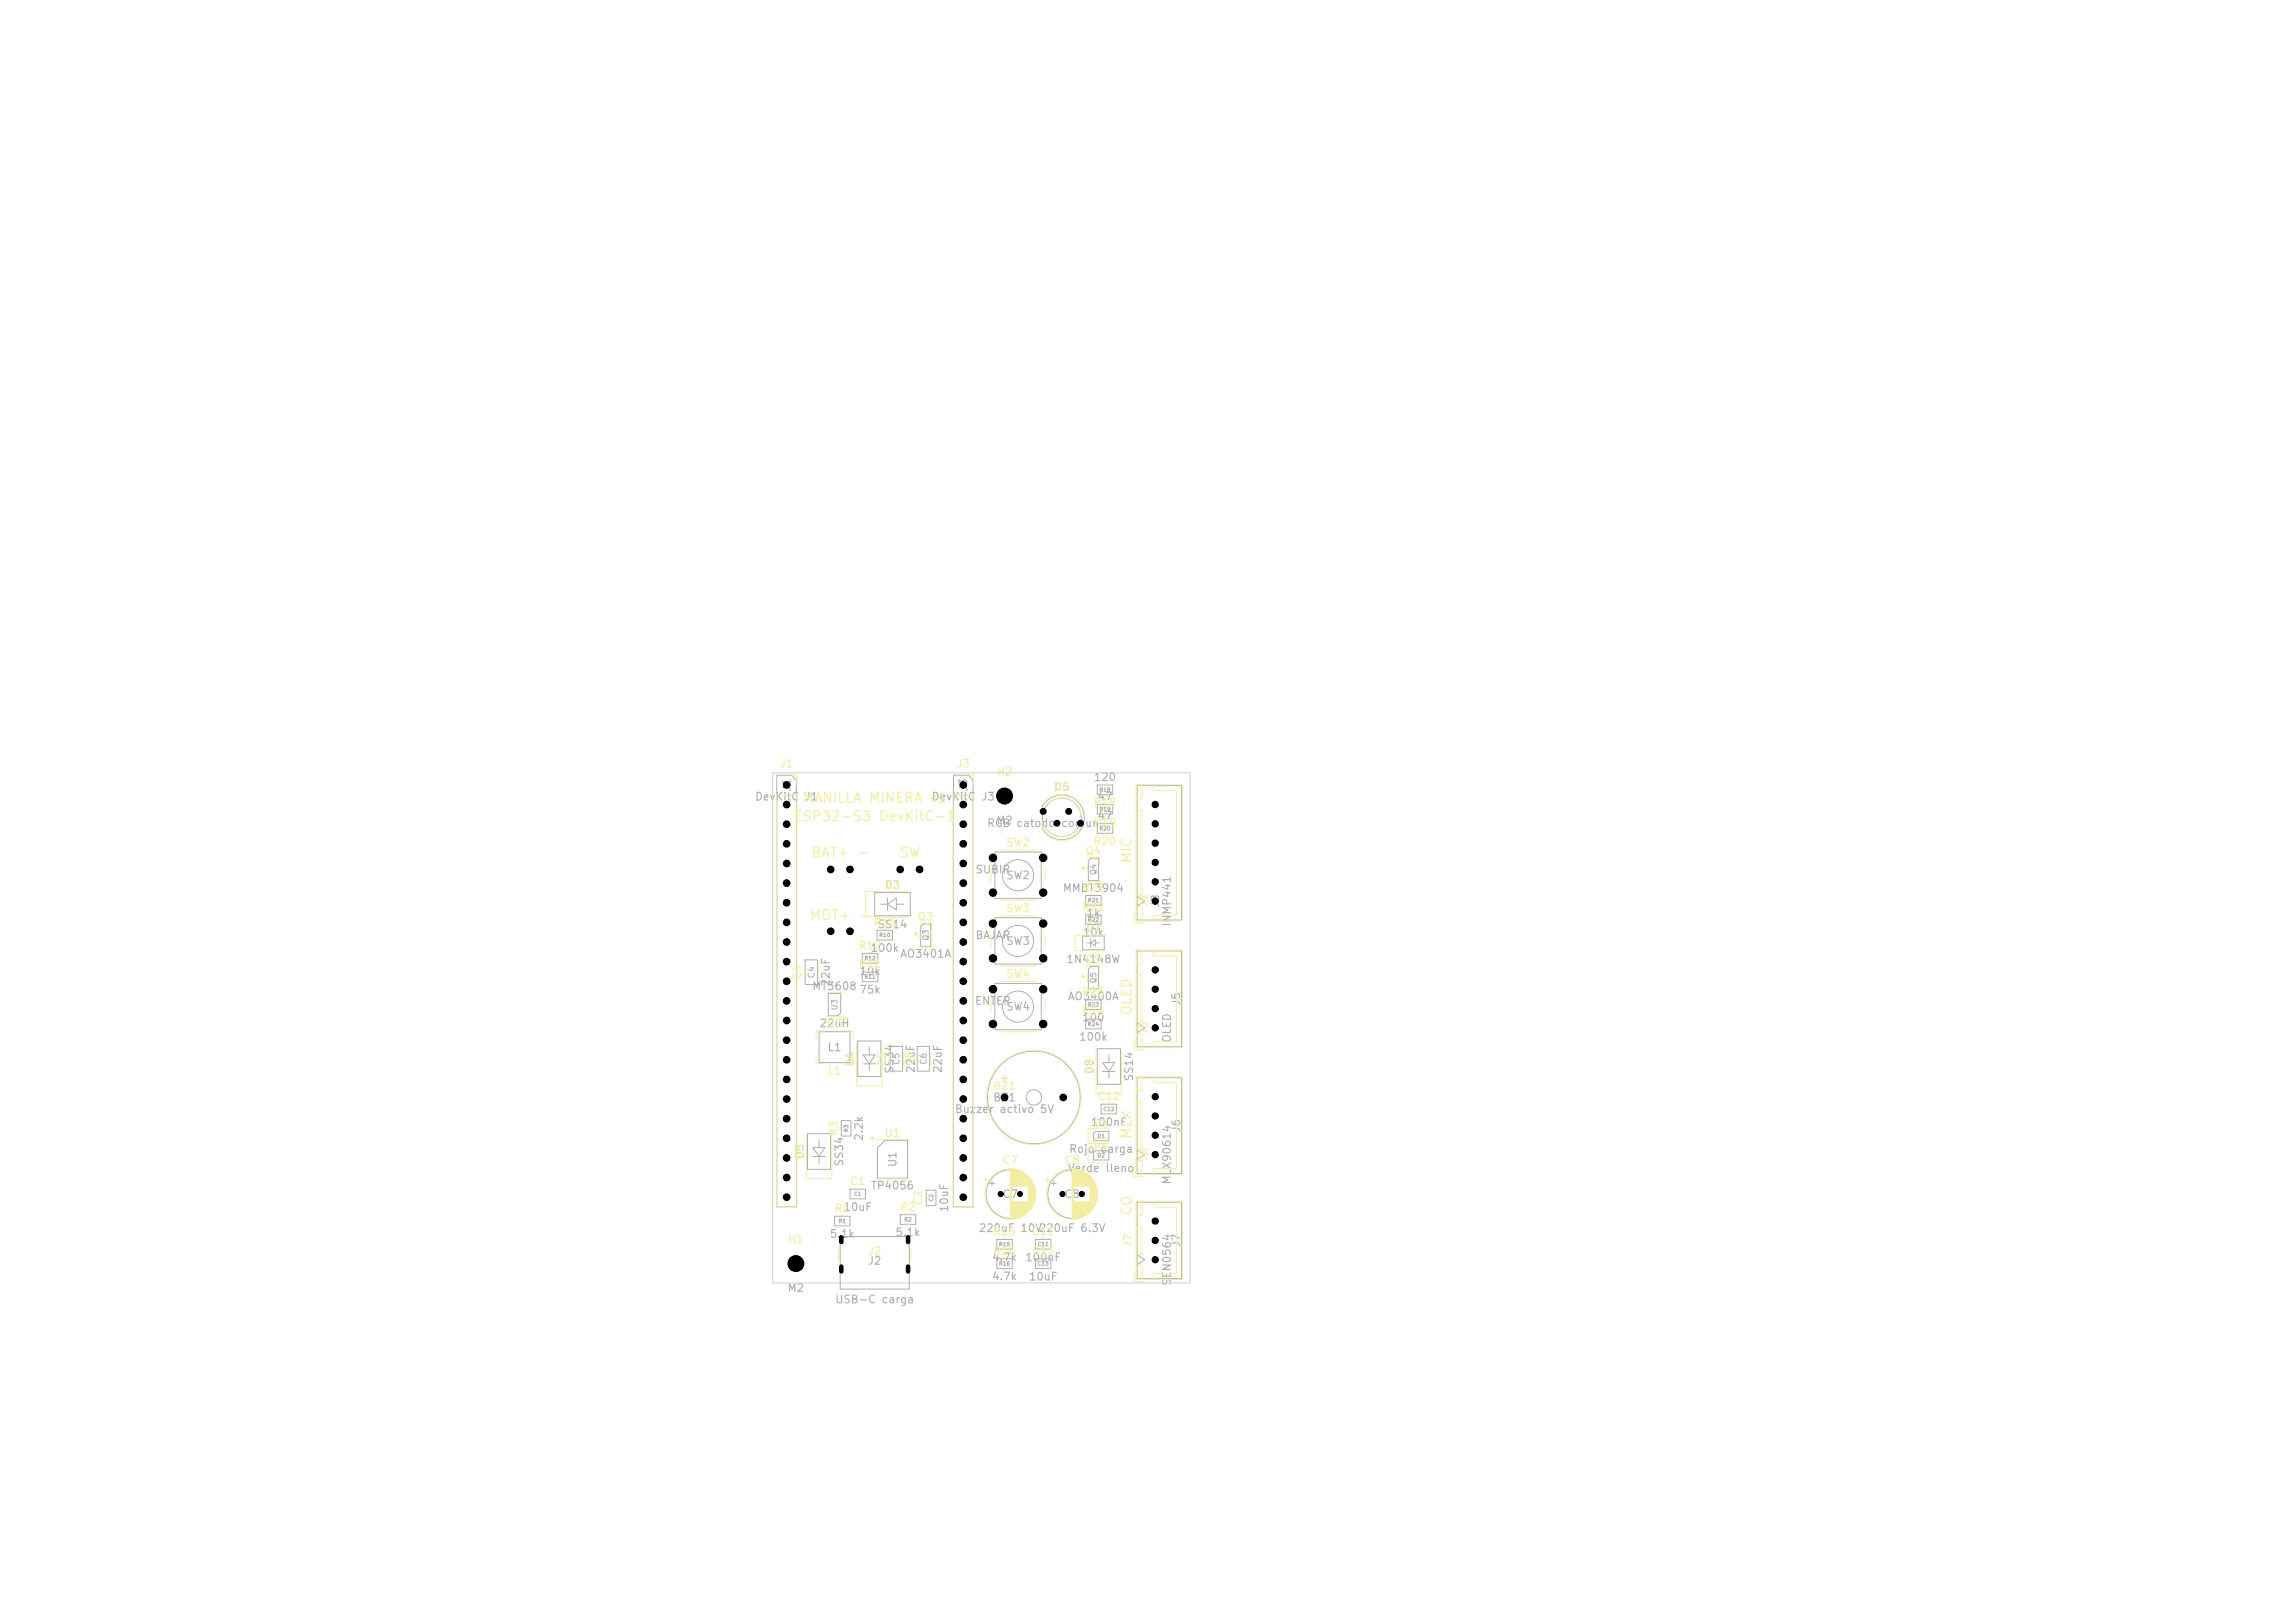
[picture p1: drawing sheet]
<svg xmlns="http://www.w3.org/2000/svg" width="297mm" height="210mm" viewBox="0 0 297 210" stroke-linecap="round" stroke-linejoin="round" font-family="sans-serif">
<defs><g id="words">
<g font-size="1.3" fill="#f2eda1">
<text x="102.6" y="106.6">ESP32-S3 DevKitC-1</text>
<text x="103.8" y="104.2">MANILLA MINERA v1</text>
<text x="104.9" y="111.3">BAT+ -</text>
<text x="116.3" y="111.3">SW</text>
<text x="146.8" y="111.8" transform="rotate(-90 146.8 111.8)">MIC</text>
<text x="104.7" y="119.4">MOT+ -</text>
<text x="146.8" y="131.5" transform="rotate(-90 146.8 131.5)">OLED</text>
<text x="146.8" y="147.5" transform="rotate(-90 146.8 147.5)">MLX</text>
<text x="146.8" y="157.4" transform="rotate(-90 146.8 157.4)">CO</text>
</g>
<g font-size="1" fill="#f2eda1">
<text x="100.8" y="99.6">J1</text>
<text x="123.7" y="99.6">J3</text>
<text x="128.9" y="100.6">H2</text>
<text x="141.4" y="104.6">R18</text>
<text x="141.4" y="107.1">R19</text>
<text x="130.1" y="109.8">SW2</text>
<text x="140.4" y="110.9">Q4</text>
<text x="141.4" y="109.6">R20</text>
<text x="118.7" y="119.4">Q3</text>
<text x="130.1" y="118.3">SW3</text>
<text x="139.9" y="118.1">R22</text>
<text x="139.9" y="115.6">R21</text>
<text x="148.8" y="117.6" transform="rotate(-90 148.8 117.6)">J8</text>
<text x="111" y="125.5">R11</text>
<text x="111" y="123.1">R12</text>
<text x="112.9" y="120.1">R10</text>
<text x="140.4" y="124.9">Q5</text>
<text x="103.9" y="126.9" transform="rotate(-90 103.9 126.9)">C4</text>
<text x="130.1" y="126.8">SW4</text>
<text x="139.9" y="131.6">R24</text>
<text x="139.9" y="129.1">R23</text>
<text x="106.9" y="133.2">U3</text>
<text x="148.8" y="134" transform="rotate(-90 148.8 134)">J5</text>
<text x="107" y="139.4">L1</text>
<text x="114.9" y="138.1" transform="rotate(-90 114.9 138.1)">C5</text>
<text x="118.4" y="138.1" transform="rotate(-90 118.4 138.1)">C6</text>
<text x="128.4" y="141.3">BZ1</text>
<text x="141.9" y="142.6">C12</text>
<text x="108.6" y="147.1" transform="rotate(-90 108.6 147.1)">R3</text>
<text x="114.4" y="147.4">U1</text>
<text x="141.4" y="148.6">D2</text>
<text x="141.4" y="146.1">D1</text>
<text x="109.9" y="153.6">C1</text>
<text x="129.7" y="150.9">C7</text>
<text x="137.7" y="150.9">C8</text>
<text x="148.8" y="150.4" transform="rotate(-90 148.8 150.4)">J6</text>
<text x="101.9" y="161.1">H1</text>
<text x="107.9" y="157.1">R1</text>
<text x="116.4" y="156.9">R2</text>
<text x="119.6" y="156.1" transform="rotate(-90 119.6 156.1)">C2</text>
<text x="128.4" y="160.1">R15</text>
<text x="133.4" y="160.1">C11</text>
<text x="146.7" y="161.5" transform="rotate(-90 146.7 161.5)">J7</text>
<text x="112.2" y="162.7">J2</text>
<text x="128.4" y="162.6">R16</text>
<text x="133.4" y="162.6">C13</text>
</g>
<g font-size="1" fill="#afafaf">
<text x="141.5" y="101.3">120</text>
<text x="97.6" y="103.8">DevKitC J1</text>
<text x="102.6" y="102.5" transform="rotate(-90 102.6 102.5)">J1</text>
<text x="120.5" y="103.8">DevKitC J3H2</text>
<text x="125.4" y="102.5" transform="rotate(-90 125.4 102.5)">J3</text>
<text x="127.7" y="107.3">RGB catodo comun</text>
<text x="128.9" y="106.9">M2</text>
<text x="136.3" y="102.6">D6</text>
<text x="141.9" y="106.3">47</text>
<text x="141.9" y="103.8">47</text>
<text x="126.2" y="113.3">SUBIR</text>
<text x="114.4" y="115.3">D3</text>
<text x="130.1" y="114">SW2</text>
<text x="137.5" y="115.7">MMBT3904</text>
<text x="140.5" y="118.9">1k</text>
<text x="150.3" y="117.6" transform="rotate(-90 150.3 117.6)">J8</text>
<text x="151.8" y="120" transform="rotate(-90 151.8 120)">INMP441</text>
<text x="112.6" y="123.4">100k</text>
<text x="113.5" y="120.4">SS14</text>
<text x="116.4" y="124.2">AO3401A</text>
<text x="126.2" y="121.8">BAJAR</text>
<text x="130.1" y="122.5">SW3</text>
<text x="137.9" y="124.9">1N4148W</text>
<text x="140" y="121.4">10k</text>
<text x="140.4" y="120.8">D7</text>
<text x="105" y="128.4">MT3608</text>
<text x="107.6" y="127.7" transform="rotate(-90 107.6 127.7)">22uF</text>
<text x="111.1" y="128.8">75k</text>
<text x="111.1" y="126.4">10k</text>
<text x="126.1" y="130.3">ENTER</text>
<text x="130.1" y="131">SW4</text>
<text x="138.1" y="129.7">AO3400A</text>
<text x="153" y="130.2" transform="rotate(-90 153 130.2)">J5</text>
<text x="106" y="133.2">22uH</text>
<text x="107" y="136.3">L1</text>
<text x="139.6" y="134.9">100k</text>
<text x="140" y="132.4">100</text>
<text x="151.8" y="135" transform="rotate(-90 151.8 135)">OLED</text>
<text x="110.8" y="138.1" transform="rotate(-90 110.8 138.1)">D4</text>
<text x="115.9" y="139" transform="rotate(-90 115.9 139)">SS34</text>
<text x="118.6" y="138.9" transform="rotate(-90 118.6 138.9)">22uF</text>
<text x="122.1" y="138.9" transform="rotate(-90 122.1 138.9)">22uF</text>
<text x="128.4" y="142.8">BZ1</text>
<text x="129.3" y="140.2">+</text>
<text x="141.8" y="139.1" transform="rotate(-90 141.8 139.1)">D8</text>
<text x="146.9" y="140" transform="rotate(-90 146.9 140)">SS14</text>
<text x="111.9" y="147.7" transform="rotate(-90 111.9 147.7)">2.2k</text>
<text x="123.5" y="144.3">Buzzer activo 5V</text>
<text x="138.3" y="149.4">Rojo carga</text>
<text x="141.1" y="145.9">100nF</text>
<text x="153" y="146.6" transform="rotate(-90 153 146.6)">J6</text>
<text x="104.3" y="150.1" transform="rotate(-90 104.3 150.1)">D5</text>
<text x="109.4" y="151" transform="rotate(-90 109.4 151)">SS34</text>
<text x="112.6" y="154.2">TP4056</text>
<text x="116.3" y="151.1" transform="rotate(-90 116.3 151.1)">U1</text>
<text x="129.7" y="155.3">C7</text>
<text x="137.7" y="155.3">C8</text>
<text x="138.1" y="151.9">Verde lleno</text>
<text x="151.8" y="153.3" transform="rotate(-90 151.8 153.3)">MLX90614</text>
<text x="107.3" y="160.4">5.1k</text>
<text x="109.1" y="156.9">10uF</text>
<text x="115.8" y="160.2">5.1k</text>
<text x="122.9" y="156.9" transform="rotate(-90 122.9 156.9)">10uF</text>
<text x="126.6" y="159.7">220uF 10V</text>
<text x="134.3" y="159.7">220uF 6.3V</text>
<text x="153" y="161.5" transform="rotate(-90 153 161.5)">J7</text>
<text x="101.9" y="167.4">M2</text>
<text x="101.9" y="164.3">H1</text>
<text x="112.2" y="163.9">J2</text>
<text x="128.3" y="163.4">4.7k</text>
<text x="128.3" y="165.9">4.7k</text>
<text x="132.6" y="163.4">100nF</text>
<text x="133.1" y="165.9">10uF</text>
<text x="151.8" y="166.5" transform="rotate(-90 151.8 166.5)">SEN0564</text>
<text x="108" y="168.9">USB-C carga</text>
</g>
<g font-size=".8" fill="#afafaf">
<text x="105.6" y="126.7" transform="rotate(-90 105.6 126.7)">C4</text>
<text x="116.6" y="137.9" transform="rotate(-90 116.6 137.9)">C5</text>
<text x="120.1" y="137.9" transform="rotate(-90 120.1 137.9)">C6</text>
</g>
<g font-size=".7" fill="#afafaf">
<text x="142" y="113.3" transform="rotate(-90 142 113.3)">Q4</text>
<text x="120.3" y="121.8" transform="rotate(-90 120.3 121.8)">Q3</text>
<text x="108.5" y="130.8" transform="rotate(-90 108.5 130.8)">U3</text>
<text x="142" y="127.3" transform="rotate(-90 142 127.3)">Q5</text>
</g>
<g font-size=".5" fill="#afafaf">
<text x="142.2" y="102.6">R18</text>
<text x="142.2" y="107.6">R20</text>
<text x="142.2" y="105.1">R19</text>
<text x="140.7" y="119.4">R22</text>
<text x="140.7" y="116.9">R21</text>
<text x="111.8" y="124.4">R12</text>
<text x="113.7" y="121.4">R10</text>
<text x="111.8" y="126.8">R11</text>
<text x="140.7" y="130.4">R23</text>
<text x="140.7" y="132.9">R24</text>
<text x="142.7" y="143.9">C12</text>
<text x="109.9" y="146.5" transform="rotate(-90 109.9 146.5)">R3</text>
<text x="142" y="149.9">D2</text>
<text x="142" y="147.4">D1</text>
<text x="110.5" y="154.9">C1</text>
<text x="120.9" y="155.5" transform="rotate(-90 120.9 155.5)">C2</text>
<text x="108.5" y="158.4">R1</text>
<text x="117" y="158.2">R2</text>
<text x="129.2" y="161.4">R15</text>
<text x="134.2" y="161.4">C11</text>
<text x="129.2" y="163.9">R16</text>
<text x="134.2" y="163.9">C13</text>
</g>
</g></defs>
<g fill="none" stroke="#afafaf" stroke-width=".13">
<path d="M100.5 100.3h1.9l.7 .6v55.3h-2.6zM113.2 115.5h4.6v3h-4.6zM113.9 117h1M114.9 116.2v1.6M114.9 117l1.1-.8v1.6zM116 117h1M119.5 119.5h1v3h-1.4v-2.6zM123.4 100.3h1.9l.6 .6v55.3h-2.5zM128.7 110.3h6v6h-6zM128.7 118.8h6v6h-6zM135.3 103.7a2.9 2.9 0 0 1 4.3 .2 2.9 2.9 0 0 1-.5 4.2 2.9 2.9 0 0 1-4.2-.9v-2.9zM140.5 118.4h2v1.2h-2z"/>
<path d="M140.5 115.9h2v1.2h-2zM141.2 111.1h1v2.8h-1.3v-2.5zM142 101.6h2v1.2h-2zM142 106.6h2v1.2h-2zM142 104.1h2v1.2h-2zM147.1 116l1.1 .6-1.1 .6M147.2 101.7h5.7v17.4h-5.7zM104.2 124.2h1.6v3.2h-1.6zM106 133.5h4v4h-4zM107.2 128.5h1.6v2.6l-.4 .4h-1.2zM111 134.7h3v4.6h-3zM111.6 125.8h2v1.2h-2z"/>
<path d="M111.6 123.4h2v1.2h-2zM111.7 137.6h1.6M111.7 136.5h1.6l-.8 1.1zM112.5 135.5v1M112.5 137.6v1M113.5 120.4h2v1.2h-2zM115.2 135.4h1.6v3.2h-1.6zM118.7 135.4h1.6v3.2h-1.6zM128.7 127.3h6v6h-6zM140.1 121.1h2.8v1.8h-2.8zM140.5 131.9h2v1.2h-2zM140.5 129.4h2v1.2h-2z"/>
<path d="M140.7 122h.5M141.2 121.5v1.1M141.2 122l.5-.4v.8zM141.2 125.1h1v2.8h-1.3v-2.5zM141.7 122h.5M142 135.7h3v4.6h-3zM142.7 137.5h1.6l-.8 1.1zM142.7 138.6h1.6M143.5 136.5v1M143.5 138.6v1M147.1 132.4l1.1 .6-1.1 .6M147.2 139.5h5.7v12.4h-5.7z"/>
<path d="M147.2 123.1h5.7v12.4h-5.7zM104.5 146.7h3v4.6h-3zM105.2 149.6h1.6M105.2 148.5h1.6l-.8 1.1zM106 147.5v1M106 149.6v1M108 157.4h2v1.2h-2zM108.7 160h9v6.8h-9zM108.9 145h1.2v2h-1.2zM110 153.9h2v1.2h-2zM113.5 148.5l1-.9h3v4.9h-4zM116.5 157.2h2v1.2h-2z"/>
<path d="M119.9 154h1.2v2h-1.2zM128.1 153.1h.6M128.4 152.8v.6M136.1 153.1h.6M136.4 152.8v.6M141.5 146.7l.3-.3h1.7v1.2h-2zM141.5 149.2l.3-.3h1.7v1.2h-2zM142.5 142.9h2v1.2h-2zM147.1 148.8l1.1 .6-1.1 .6M147.2 155.6h5.7v9.9h-5.7zM129 160.4h2v1.2h-2zM129 162.9h2v1.2h-2z"/>
<path d="M134 162.9h2v1.2h-2zM134 160.4h2v1.2h-2zM147.1 162.4l1.1 .6-1.1 .6"/>
<circle cx="131.7" cy="113.3" r="2.02"/>
<circle cx="137.4" cy="105.8" r="2.5"/>
<circle cx="131.7" cy="130.3" r="2.02"/>
<circle cx="131.7" cy="121.7" r="2.02"/>
<circle cx="130.7" cy="154.5" r="3.1"/>
<circle cx="133.8" cy="142" r="6"/>
<circle cx="133.8" cy="142" r="1"/>
<circle cx="138.7" cy="154.5" r="3.1"/>
</g>
<g fill="none" stroke="#f2eda1" stroke-width=".13">
<path d="M100.5 102.8h2.6v53.4h-2.6zM101.8 100.2h1.3v1.4M117.5 115.4h-5.5v3.3h5.5M141.3 118.3h.4M141.3 119.7h.4M141.3 115.8h.4M141.3 117.2h.4M105.6 136.6v1h1M106.6 133.4h-1v1M109.4 133.4h1v1M110.4 136.6v1h-1M110.8 135v5.5h3.3v-5.5"/>
<path d="M146.7 134.6v1.3h1.3M147 139.3h6v12.7h-6zM147 122.9h6v12.7h-6zM147 139.3h.8v1.9h-.8zM147 122.9h.8v1.9h-.8zM147 126.2h.8v6h-.8zM147 133.8h.8v1.7h-.8zM149.3 123v.7h2.9v11.1h-2.9v.8M149.3 139.4v.7h2.9v11.1h-2.9v.8M108.8 145.8v.4M108.8 157.3h.4M108.8 158.7h.4"/>
<path d="M110.2 145.8v.4M110.7 153.8h.6M110.7 155.2h.6M112.7 147.2h.4l-.2 .3zM113.4 147.5v-.1h4.2v.1M113.4 152.5v.1h4.2v-.1M127.2 152.7h.7M127.6 152.3v.7M130.8 151.3v6.4M130.9 151.3v6.4M131 151.3v2.2M131 155.5v2.2"/>
<path d="M131.1 151.3v2.2M131.1 155.5v2.2M131.2 151.3v2.2M131.2 155.5v2.2M131.3 151.3v2.2M131.3 155.5v2.2M131.4 151.3v2.2M131.4 155.5v2.2M131.5 151.4v2.1M131.5 155.5v2.2M131.5 155.5v2.1M131.6 151.4v2.1"/>
<path d="M131.6 155.5v2.1M131.7 151.4v2.1M131.7 155.5v2.1M131.8 151.4v2.1M131.8 155.5v2.1M131.8 151.5v2M131.8 155.5v2M131.9 151.5v2M131.9 155.5v2M132 151.5v2M132 155.5v2M132.1 151.5v2"/>
<path d="M132.1 155.5v2M132.1 151.6v1.9M132.1 155.5v1.9M132.2 151.6v1.9M132.2 155.5v1.9M132.3 151.6v1.9M132.3 155.5v1.9M132.3 151.7v1.8M132.3 155.5v1.8M132.4 151.7v1.8M132.4 155.5v1.8M132.5 151.8v1.7"/>
<path d="M132.5 155.5v1.7M132.6 151.8v1.7M132.6 155.5v1.7M132.6 151.9v1.6M132.6 155.5v1.6M132.7 151.9v1.6M132.7 155.5v1.6M132.8 152v1.5M132.8 155.5v1.5M132.9 152.1v1.4M132.9 155.5v1.5M132.9 155.5v1.4"/>
<path d="M133 152.2v1.3M133 155.5v1.3M133.1 152.2v4.6M133.1 152.3v4.4M133.2 152.3v4.4M133.2 152.4v4.2M133.3 152.5v4M133.3 152.6v3.8M133.4 152.6v3.8M133.4 152.7v3.6M133.5 152.7v3.6M133.5 152.8v3.4"/>
<path d="M133.5 152.9v3.2M133.6 152.9v3.2M133.6 153v3M133.7 153.1v2.8M133.7 153.2v2.7M133.7 153.2v2.6M133.8 153.3v2.4M133.8 153.4v2.2M133.9 153.6v1.8M133.9 153.7v1.6M133.9 153.9v1.2M134 154.1v.8"/>
<path d="M146.7 151v1.3h1.3M147 155.4h6v10.2h-6zM147 142.6h.8v6h-.8zM147 150.2h.8v1.7h-.8zM147 155.5h.8v1.7h-.8zM147 158.8h.8v3.5h-.8zM149.3 155.5v.7h2.9v8.6h-2.9v.8M134.7 162.8h.6M134.7 164.2h.6M146.7 164.6v1.3h1.3M147 163.7h.8v1.9h-.8z"/>
<circle cx="130.7" cy="154.5" r="3.3"/>
</g>
<path d="M112.7 147.2h.4l-.2 .3z" fill="#f2eda1"/>
<g fill="none" stroke="#f2eda1" stroke-width=".13">
<path d="M119 119.5l1.6-.1v1M123.3 102.8h2.7v53.4h-2.7zM124.7 100.2h1.3v1.4M128.2 112.5v1.5M129.5 116.5h4.5M129.5 110h4.5M134.9 106.1v1.2a2.99 2.99 0 0 0 4.9 .3M135 104a2.99 2.99 0 0 1 3.2-1.1 2.99 2.99 0 0 1 2.2 2.6M135.2 106.8a2.5 2.5 0 0 0 4.2 .5M135.2 112.5v1.5M135.7 104a2.5 2.5 0 0 1 2.5-.6 2.5 2.5 0 0 1 1.7 2.1M142.8 101.5h.4"/>
<path d="M142.8 102.9h.4M146.7 118.2v1.3h1.3M147 101.5h6v17.7h-6zM147 101.5h.8v1.9h-.8zM147 104.8h.8v11h-.8zM147 117.4h.8v1.7h-.8zM149.3 101.6v.7h2.9v16.1h-2.9v.8M104.1 125.1v1.4M105.9 125.1v1.4M112.4 125.7h.4M112.4 127.1h.4M114.3 120.3h.4"/>
<path d="M114.3 121.7h.4M115.1 136.3v1.4M116.9 136.3v1.4M118.5 120.6l.2 .3h-.4zM119 120.6v.8M120.6 121.6v1l-1.6-.1M141.3 131.8h.4M141.3 133.2h.4M141.8 136v5.5h3.3v-5.5M143.2 121h-4.1v2h4.1M104.3 147v5.5h3.4v-5.5M117.3 157.1h.4"/>
<path d="M117.3 158.5h.4M119.8 154.7v.6M121.2 154.7v.6M135.2 152.7h.7M135.6 152.3v.7M138.7 151.3v6.4M138.8 151.3v6.4M138.9 151.3v6.4M139 151.3v2.2M139 155.5v2.2M139.1 151.3v2.2M139.1 155.5v2.2"/>
<path d="M139.2 151.3v2.2M139.2 155.5v2.2M139.3 151.3v2.2M139.3 155.5v2.2M139.4 151.3v2.2M139.4 155.5v2.2M139.5 151.4v2.1M139.5 155.5v2.2M139.5 155.5v2.1M139.6 151.4v2.1M139.6 155.5v2.1M139.7 151.4v2.1"/>
<path d="M139.7 155.5v2.1M139.8 151.4v2.1M139.8 155.5v2.1M139.8 151.5v2M139.8 155.5v2M139.9 151.5v2M139.9 155.5v2M140 151.5v2M140 155.5v2M140.1 151.5v2M140.1 155.5v2M140.1 151.6v1.9"/>
<path d="M140.1 155.5v1.9M140.2 151.6v1.9M140.2 155.5v1.9M140.3 151.6v1.9M140.3 155.5v1.9M140.3 151.7v1.8M140.3 155.5v1.8M140.4 151.7v1.8M140.4 155.5v1.8M140.5 151.8v1.7M140.5 155.5v1.7M140.6 151.8v1.7"/>
<path d="M140.6 155.5v1.7M140.6 151.9v1.6M140.6 155.5v1.6M140.7 151.9v1.6M140.7 155.5v1.6M140.7 152v1.5M140.7 155.5v1.5M140.8 152v1.5M140.8 155.5v1.5M140.9 152.1v1.4M140.9 155.5v1.5M140.9 155.5v1.4"/>
<path d="M141 152.2v1.3M141 155.5v1.3M141.1 152.2v4.6M141.1 152.3v4.4M141.2 152.3v4.4M141.2 152.4v4.2M141.3 152.5v4M141.3 152.6v3.8M141.4 152.6v3.8M141.4 152.7v3.6M141.5 152.7v3.6M141.5 152.8v3.4"/>
<path d="M141.6 152.9v3.2M141.6 153v3M141.7 153.1v2.8M141.7 153.2v2.7M141.7 153.2v2.6M141.8 153.3v2.4M141.8 153.4v2.2M141.9 153.6v1.8M141.9 153.7v1.6M142 153.9v1.2M142 154.1v.8M143.2 142.8h.6"/>
<path d="M143.2 144.2h.6M143.5 148.5h-2.7v2h2.7M108.5 161.5v1.7M117.9 161.5v1.7M129.8 160.3h.4M129.8 161.7h.4M134.7 160.3h.6M134.7 161.7h.6"/>
<circle cx="138.8" cy="154.5" r="3.3"/>
</g>
<path d="M118.5 120.6l.2 .3h-.4z" fill="#f2eda1"/>
<g fill="none" stroke="#f2eda1" stroke-width=".13">
<path d="M118.6 136.3v1.4M120.4 136.3v1.4M128.2 129.5v1.5M129.5 133.5h4.5M129.5 127h4.5M135.2 129.5v1.5M140.2 126.1l.2 .4h-.4zM140.7 125l1.6-.1v1M140.7 126.1v.8M141.3 129.3h.4M141.3 130.7h.4M142.3 127.1v1l-1.6-.1"/>
<circle cx="133.8" cy="142" r="6.1"/>
</g>
<path d="M140.2 126.1l.2 .4h-.4z" fill="#f2eda1"/>
<path d="M140.2 112.1l.2 .4h-.4zM140.7 111l1.6-.1v1M140.7 112.1v.8M142.3 113.1v1l-1.6-.1M142.8 106.5h.4M142.8 107.9h.4" fill="none" stroke="#f2eda1" stroke-width=".13"/>
<path d="M140.2 112.1l.2 .4h-.4z" fill="#f2eda1"/>
<path d="M129.5 118.5h4.5M107.1 128.5h1.8M107.1 131.5h1.8M109.5 131.5l.2 .3h-.5zM128.2 121v1.5M129.5 125h4.5M135.2 121v1.5M143.5 146h-2.7v2h2.7M129.8 162.8h.4M129.8 164.2h.4" fill="none" stroke="#f2eda1" stroke-width=".13"/>
<path d="M109.5 131.5l.2 .3h-.5z" fill="#f2eda1"/>
<path d="M142.8 104h.4M142.8 105.4h.4M112.4 123.3h.4M112.4 124.7h.4" fill="none" stroke="#f2eda1" stroke-width=".13"/>
<path d="M100 100h54v66h-54z" fill="none" stroke="#d0d2cd" stroke-width=".13"/>
<g fill="#000">
<circle cx="101.8" cy="111.7" r=".5"/>
<circle cx="101.8" cy="114.3" r=".5"/>
<circle cx="101.8" cy="104.1" r=".5"/>
<circle cx="101.8" cy="116.8" r=".5"/>
<circle cx="101.8" cy="109.2" r=".5"/>
<circle cx="101.8" cy="101.6" r=".5"/>
<circle cx="101.8" cy="106.6" r=".5"/>
<circle cx="101.8" cy="119.3" r=".5"/>
<circle cx="107.5" cy="112.5" r=".5"/>
<circle cx="110" cy="112.5" r=".5"/>
<circle cx="116.5" cy="112.5" r=".5"/>
<circle cx="119" cy="112.5" r=".5"/>
<circle cx="124.7" cy="106.6" r=".5"/>
<circle cx="124.7" cy="111.7" r=".5"/>
<circle cx="124.7" cy="104.1" r=".5"/>
<circle cx="124.7" cy="119.3" r=".5"/>
<circle cx="124.7" cy="109.2" r=".5"/>
<circle cx="124.7" cy="101.6" r=".5"/>
<circle cx="124.7" cy="114.3" r=".5"/>
<circle cx="124.7" cy="116.8" r=".5"/>
<circle cx="128.5" cy="111" r=".55"/>
<circle cx="128.5" cy="115.5" r=".55"/>
<circle cx="128.5" cy="119.5" r=".55"/>
<circle cx="130" cy="103" r="1.1"/>
<circle cx="135" cy="105" r=".45"/>
<circle cx="135" cy="111" r=".55"/>
<circle cx="135" cy="115.5" r=".55"/>
<circle cx="135" cy="119.5" r=".55"/>
<circle cx="136.8" cy="106.5" r=".45"/>
<circle cx="138.3" cy="105" r=".45"/>
<circle cx="139.8" cy="106.5" r=".45"/>
<circle cx="149.5" cy="114.1" r=".47"/>
<circle cx="149.5" cy="111.6" r=".47"/>
<circle cx="149.5" cy="106.6" r=".47"/>
<circle cx="149.5" cy="116.6" r=".47"/>
<circle cx="149.5" cy="104.1" r=".48"/>
<circle cx="149.5" cy="109.1" r=".48"/>
<circle cx="101.8" cy="121.9" r=".5"/>
<circle cx="101.8" cy="124.4" r=".5"/>
<circle cx="101.8" cy="127" r=".5"/>
<circle cx="101.8" cy="134.6" r=".5"/>
<circle cx="101.8" cy="139.7" r=".5"/>
<circle cx="101.8" cy="129.5" r=".5"/>
<circle cx="101.8" cy="137.1" r=".5"/>
<circle cx="101.8" cy="132" r=".5"/>
<circle cx="107.5" cy="120.5" r=".5"/>
<circle cx="110" cy="120.5" r=".5"/>
<circle cx="124.7" cy="124.4" r=".5"/>
<circle cx="124.7" cy="127" r=".5"/>
<circle cx="124.7" cy="121.9" r=".5"/>
<circle cx="124.7" cy="139.7" r=".5"/>
<circle cx="124.7" cy="132" r=".5"/>
<circle cx="124.7" cy="129.5" r=".5"/>
<circle cx="124.7" cy="134.6" r=".5"/>
<circle cx="124.7" cy="137.1" r=".5"/>
<circle cx="128.5" cy="128" r=".55"/>
<circle cx="128.5" cy="124" r=".55"/>
<circle cx="128.5" cy="132.5" r=".55"/>
<circle cx="135" cy="128" r=".55"/>
<circle cx="135" cy="124" r=".55"/>
<circle cx="135" cy="132.5" r=".55"/>
<circle cx="149.5" cy="128" r=".47"/>
<circle cx="149.5" cy="133" r=".47"/>
<circle cx="149.5" cy="130.5" r=".48"/>
<circle cx="149.5" cy="125.5" r=".48"/>
<circle cx="101.8" cy="144.7" r=".5"/>
<circle cx="101.8" cy="142.2" r=".5"/>
<circle cx="101.8" cy="152.4" r=".5"/>
<circle cx="101.8" cy="154.9" r=".5"/>
<circle cx="101.8" cy="149.8" r=".5"/>
<circle cx="101.8" cy="147.3" r=".5"/>
<circle cx="124.7" cy="152.4" r=".5"/>
<circle cx="124.7" cy="149.8" r=".5"/>
<circle cx="124.7" cy="147.3" r=".5"/>
<circle cx="124.7" cy="154.9" r=".5"/>
<circle cx="124.7" cy="144.7" r=".5"/>
<circle cx="124.7" cy="142.2" r=".5"/>
<circle cx="129.5" cy="154.5" r=".4"/>
<circle cx="130" cy="142" r=".5"/>
<circle cx="132" cy="154.5" r=".4"/>
<circle cx="137.5" cy="154.5" r=".4"/>
<circle cx="137.6" cy="142" r=".5"/>
<circle cx="140" cy="154.5" r=".4"/>
<circle cx="149.5" cy="141.9" r=".47"/>
<circle cx="149.5" cy="158" r=".47"/>
<circle cx="149.5" cy="149.4" r=".47"/>
<circle cx="149.5" cy="144.4" r=".47"/>
<circle cx="149.5" cy="146.9" r=".48"/>
<circle cx="103" cy="163.5" r="1.1"/>
<circle cx="149.5" cy="160.5" r=".47"/>
<circle cx="149.5" cy="163" r=".47"/>
</g>
<path d="M108.9 160.1v.6M108.9 163.9v.6M117.5 160.1v.6M117.5 163.9v.6" fill="none" stroke="#000" stroke-width=".6"/>
<use href="#words"/>
</svg>
